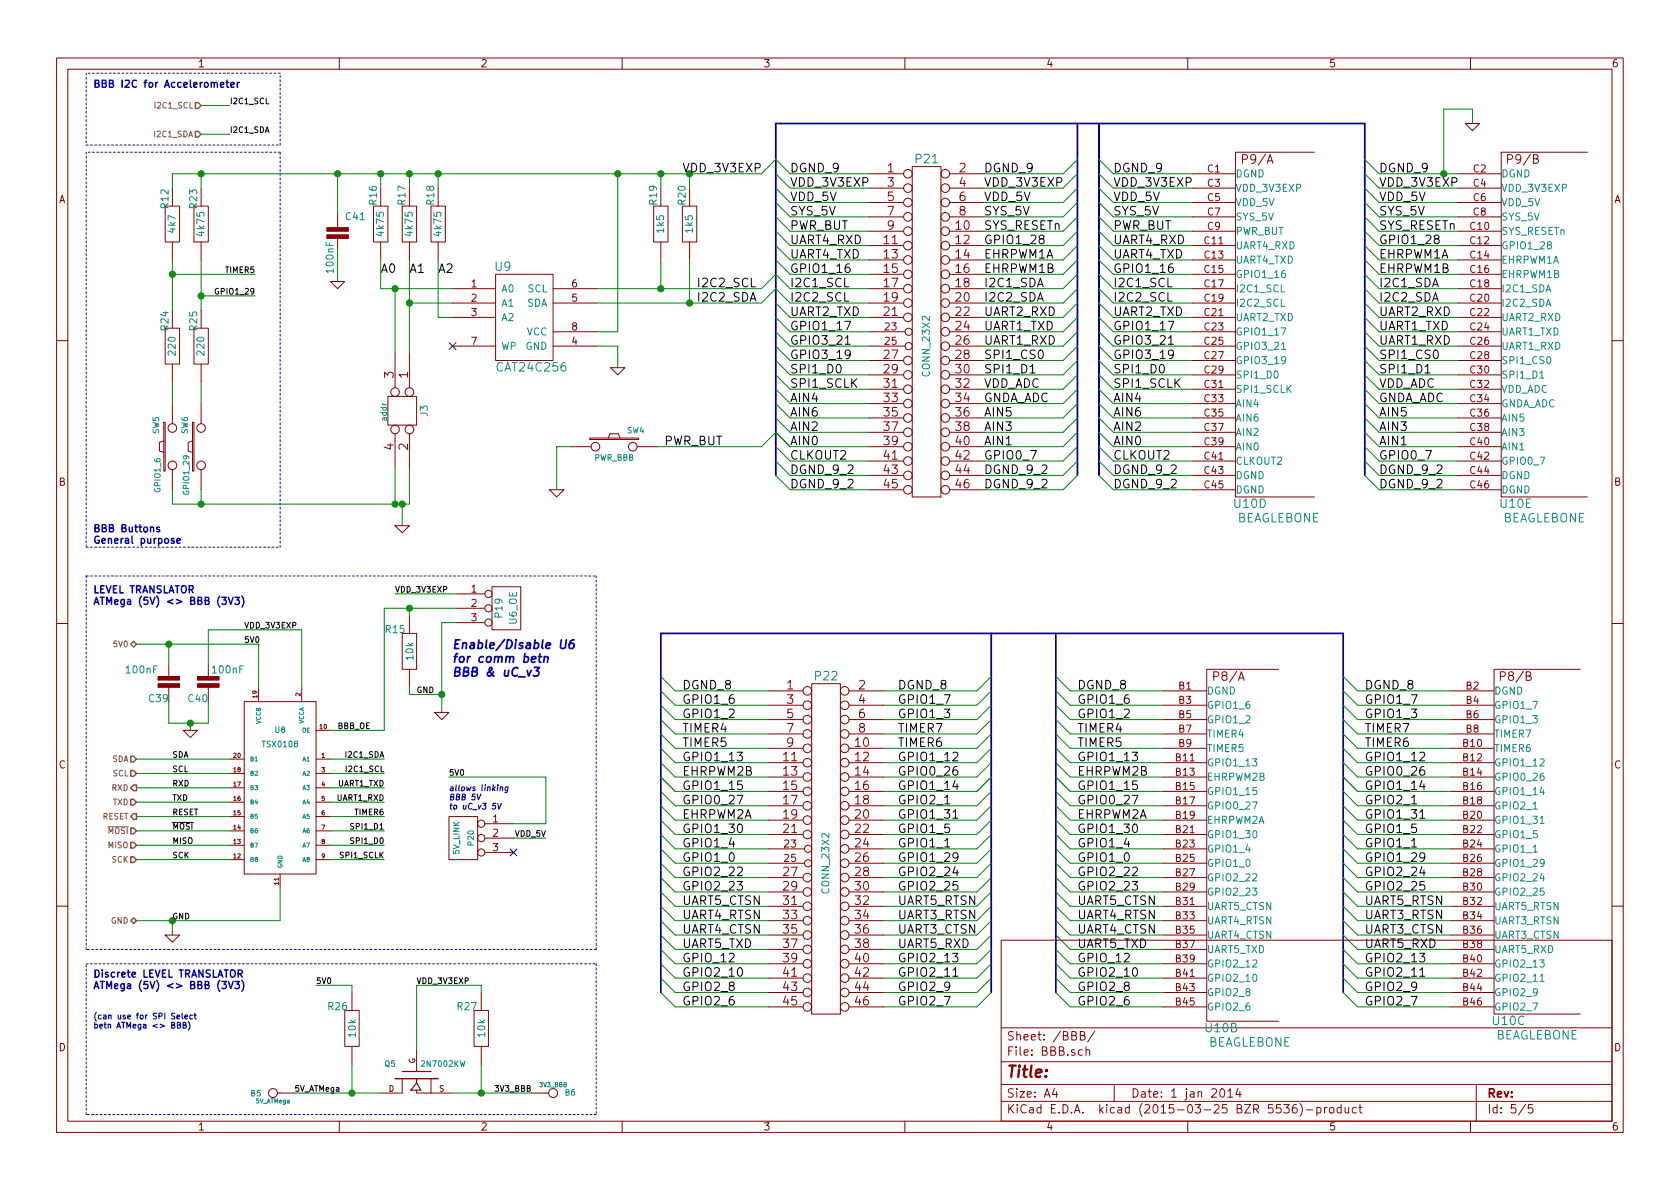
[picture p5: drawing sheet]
<svg xmlns="http://www.w3.org/2000/svg" width="297mm" height="210mm" viewBox="0 0 297 210" stroke-linecap="round" stroke-linejoin="round" font-family="sans-serif">
<defs><g id="words">
<text font-size="2.8" fill="#840000" x="178" y="190.5">Title:</text>
<g font-size="2.1" fill="#008484">
<text x="162" y="28.9">P21</text>
<text x="87.6" y="47.9">U9</text>
<text x="88.1" y="65.7">CAT24C256</text>
<text x="218.3" y="89.8">U10D</text>
<text x="265.3" y="89.8">U10E</text>
<text x="218.6" y="92.4">BEAGLEBONE</text>
<text x="265.6" y="92.4">BEAGLEBONE</text>
<text x="144.2" y="120.3">P22</text>
<text x="213.2" y="182.5">U10B</text>
<text x="213.5" y="185.1">BEAGLEBONE</text>
<text x="264" y="181.3">U10C</text>
<text x="264.3" y="183.8">BEAGLEBONE</text>
</g>
<g font-size="2.1" fill="#840000">
<text x="219.9" y="29">P9/A</text>
<text x="266.9" y="29">P9/B</text>
<text x="156.9" y="30.5">1</text>
<text x="156.9" y="33">3</text>
<text x="156.9" y="35.6">5</text>
<text x="169.6" y="30.5">2</text>
<text x="169.6" y="33">4</text>
<text x="169.6" y="35.6">6</text>
<text x="156.9" y="38.1">7</text>
<text x="156.9" y="40.6">9</text>
<text x="169" y="40.6">10</text>
<text x="169.6" y="38.1">8</text>
<text x="156.3" y="43.2">11</text>
<text x="156.3" y="45.7">13</text>
<text x="169" y="43.2">12</text>
<text x="169" y="45.7">14</text>
<text x="156.3" y="48.3">15</text>
<text x="156.3" y="50.8">17</text>
<text x="156.3" y="53.3">19</text>
<text x="169" y="53.3">20</text>
<text x="169" y="48.3">16</text>
<text x="169" y="50.8">18</text>
<text x="156.3" y="55.9">21</text>
<text x="169" y="55.9">22</text>
<text x="169" y="58.4">24</text>
<text x="156.3" y="63.5">27</text>
<text x="169" y="61">26</text>
<text x="169" y="63.5">28</text>
<text x="69.6" y="66.9" transform="rotate(-90 69.6 66.9)">3</text>
<text x="72.1" y="66.9" transform="rotate(-90 72.1 66.9)">1</text>
<text x="156.3" y="68.6">31</text>
<text x="156.3" y="71.1">33</text>
<text x="156.3" y="66">29</text>
<text x="169" y="66">30</text>
<text x="169" y="68.6">32</text>
<text x="169" y="71.1">34</text>
<text x="156.3" y="73.7">35</text>
<text x="156.3" y="76.2">37</text>
<text x="169" y="73.7">36</text>
<text x="169" y="76.2">38</text>
<text x="69.6" y="79.6" transform="rotate(-90 69.6 79.6)">4</text>
<text x="72.1" y="79.6" transform="rotate(-90 72.1 79.6)">2</text>
<text x="156.3" y="81.3">41</text>
<text x="156.3" y="83.8">43</text>
<text x="156.3" y="78.7">39</text>
<text x="169" y="78.7">40</text>
<text x="169" y="81.3">42</text>
<text x="169" y="83.8">44</text>
<text x="156.3" y="86.4">45</text>
<text x="169" y="86.4">46</text>
<text x="139.1" y="121.9">1</text>
<text x="139.1" y="124.5">3</text>
<text x="151.8" y="121.9">2</text>
<text x="151.8" y="124.5">4</text>
<text x="214.8" y="120.4">P8/A</text>
<text x="265.6" y="120.4">P8/B</text>
<text x="139.1" y="127">5</text>
<text x="139.1" y="129.5">7</text>
<text x="151.8" y="127">6</text>
<text x="151.8" y="129.5">8</text>
<text x="138.5" y="134.6">11</text>
<text x="138.5" y="137.2">13</text>
<text x="139.1" y="132.1">9</text>
<text x="151.2" y="132.1">10</text>
<text x="151.2" y="134.6">12</text>
<text x="151.2" y="137.2">14</text>
<text x="138.5" y="139.7">15</text>
<text x="138.5" y="142.2">17</text>
<text x="151.2" y="139.7">16</text>
<text x="151.2" y="142.2">18</text>
<text x="138.5" y="147.3">21</text>
<text x="138.5" y="144.8">19</text>
<text x="151.2" y="144.8">20</text>
<text x="151.2" y="147.3">22</text>
<text x="151.2" y="149.9">24</text>
<text x="138.5" y="154.9">27</text>
<text x="151.2" y="152.4">26</text>
<text x="151.2" y="154.9">28</text>
<text x="138.5" y="160">31</text>
<text x="138.5" y="157.5">29</text>
<text x="151.2" y="157.5">30</text>
<text x="151.2" y="160">32</text>
<text x="138.5" y="162.6">33</text>
<text x="138.5" y="165.1">35</text>
<text x="138.5" y="167.6">37</text>
<text x="151.2" y="162.6">34</text>
<text x="151.2" y="165.1">36</text>
<text x="151.2" y="167.6">38</text>
<text x="138.5" y="172.7">41</text>
<text x="138.5" y="170.2">39</text>
<text x="151.2" y="170.2">40</text>
<text x="151.2" y="172.7">42</text>
<text x="138.5" y="175.3">43</text>
<text x="138.5" y="177.8">45</text>
<text x="151.2" y="175.3">44</text>
<text x="151.2" y="177.8">46</text>
<text x="178" y="184">Sheet: /BBB/</text>
<text x="178" y="186.7">File: BBB.sch</text>
<text x="178" y="196.9">KiCad E.D.A. kicad (2015-03-25 BZR 5536)-product</text>
<text x="178" y="194.1">Size: A4</text>
<text x="200" y="194.1">Date: 1 jan 2014</text>
<text x="263" y="194.1">Rev:</text>
<text x="263" y="196.9">Id: 5/5</text>
</g>
<g font-size="2.1">
<text x="120.6" y="30.5">VDD_3V3EXP</text>
<text x="139.7" y="35.6">VDD_5V</text>
<text x="139.7" y="30.5">DGND_9</text>
<text x="139.7" y="33">VDD_3V3EXP</text>
<text x="174" y="35.6">VDD_5V</text>
<text x="174" y="33">VDD_3V3EXP</text>
<text x="174" y="30.5">DGND_9</text>
<text x="196.8" y="35.6">VDD_5V</text>
<text x="196.8" y="30.5">DGND_9</text>
<text x="196.8" y="33">VDD_3V3EXP</text>
<text x="243.8" y="35.6">VDD_5V</text>
<text x="243.8" y="33">VDD_3V3EXP</text>
<text x="243.8" y="30.5">DGND_9</text>
<text x="139.7" y="40.6">PWR_BUT</text>
<text x="139.7" y="38.1">SYS_5V</text>
<text x="174" y="38.1">SYS_5V</text>
<text x="174" y="40.6">SYS_RESETn</text>
<text x="196.8" y="40.6">PWR_BUT</text>
<text x="196.8" y="38.1">SYS_5V</text>
<text x="243.8" y="38.1">SYS_5V</text>
<text x="243.8" y="40.6">SYS_RESETn</text>
<text x="139.7" y="45.7">UART4_TXD</text>
<text x="139.7" y="43.2">UART4_RXD</text>
<text x="174" y="45.7">EHRPWM1A</text>
<text x="174" y="43.2">GPIO1_28</text>
<text x="196.8" y="45.7">UART4_TXD</text>
<text x="196.8" y="43.2">UART4_RXD</text>
<text x="243.8" y="45.7">EHRPWM1A</text>
<text x="243.8" y="43.2">GPIO1_28</text>
<text x="67.3" y="48.3">A0</text>
<text x="72.4" y="48.3">A1</text>
<text x="77.5" y="48.3">A2</text>
<text x="123.2" y="53.3">I2C2_SDA</text>
<text x="123.2" y="50.8">I2C2_SCL</text>
<text x="139.7" y="53.3">I2C2_SCL</text>
<text x="139.7" y="50.8">I2C1_SCL</text>
<text x="139.7" y="48.3">GPIO1_16</text>
<text x="174" y="53.3">I2C2_SDA</text>
<text x="174" y="50.8">I2C1_SDA</text>
<text x="174" y="48.3">EHRPWM1B</text>
<text x="196.8" y="53.3">I2C2_SCL</text>
<text x="196.8" y="50.8">I2C1_SCL</text>
<text x="196.8" y="48.3">GPIO1_16</text>
<text x="243.8" y="53.3">I2C2_SDA</text>
<text x="243.8" y="50.8">I2C1_SDA</text>
<text x="243.8" y="48.3">EHRPWM1B</text>
<text x="139.7" y="58.4">GPIO1_17</text>
<text x="139.7" y="55.9">UART2_TXD</text>
<text x="174" y="58.4">UART1_TXD</text>
<text x="174" y="55.9">UART2_RXD</text>
<text x="196.8" y="58.4">GPIO1_17</text>
<text x="196.8" y="55.9">UART2_TXD</text>
<text x="243.8" y="58.4">UART1_TXD</text>
<text x="243.8" y="55.9">UART2_RXD</text>
<text x="139.7" y="63.5">GPIO3_19</text>
<text x="139.7" y="61">GPIO3_21</text>
<text x="174" y="63.5">SPI1_CS0</text>
<text x="174" y="61">UART1_RXD</text>
<text x="196.8" y="63.5">GPIO3_19</text>
<text x="196.8" y="61">GPIO3_21</text>
<text x="243.8" y="63.5">SPI1_CS0</text>
<text x="243.8" y="61">UART1_RXD</text>
<text x="139.7" y="71.1">AIN4</text>
<text x="139.7" y="68.6">SPI1_SCLK</text>
<text x="139.7" y="66">SPI1_D0</text>
<text x="174" y="71.1">GNDA_ADC</text>
<text x="174" y="68.6">VDD_ADC</text>
<text x="174" y="66">SPI1_D1</text>
<text x="196.8" y="71.1">AIN4</text>
<text x="196.8" y="68.6">SPI1_SCLK</text>
<text x="196.8" y="66">SPI1_D0</text>
<text x="243.8" y="71.1">GNDA_ADC</text>
<text x="243.8" y="68.6">VDD_ADC</text>
<text x="243.8" y="66">SPI1_D1</text>
<text x="139.7" y="76.2">AIN2</text>
<text x="139.7" y="73.7">AIN6</text>
<text x="174" y="76.2">AIN3</text>
<text x="174" y="73.7">AIN5</text>
<text x="196.8" y="76.2">AIN2</text>
<text x="196.8" y="73.7">AIN6</text>
<text x="243.8" y="76.2">AIN3</text>
<text x="243.8" y="73.7">AIN5</text>
<text x="117.5" y="78.7">PWR_BUT</text>
<text x="139.7" y="81.3">CLKOUT2</text>
<text x="139.7" y="78.7">AIN0</text>
<text x="139.7" y="83.8">DGND_9_2</text>
<text x="174" y="81.3">GPIO0_7</text>
<text x="174" y="78.7">AIN1</text>
<text x="174" y="83.8">DGND_9_2</text>
<text x="196.8" y="81.3">CLKOUT2</text>
<text x="196.8" y="78.7">AIN0</text>
<text x="196.8" y="83.8">DGND_9_2</text>
<text x="243.8" y="81.3">GPIO0_7</text>
<text x="243.8" y="78.7">AIN1</text>
<text x="243.8" y="83.8">DGND_9_2</text>
<text x="139.7" y="86.4">DGND_9_2</text>
<text x="174" y="86.4">DGND_9_2</text>
<text x="196.8" y="86.4">DGND_9_2</text>
<text x="243.8" y="86.4">DGND_9_2</text>
<text x="120.6" y="124.5">GPIO1_6</text>
<text x="120.6" y="121.9">DGND_8</text>
<text x="158.7" y="124.5">GPIO1_7</text>
<text x="158.7" y="121.9">DGND_8</text>
<text x="190.5" y="124.5">GPIO1_6</text>
<text x="190.5" y="121.9">DGND_8</text>
<text x="241.3" y="124.5">GPIO1_7</text>
<text x="241.3" y="121.9">DGND_8</text>
<text x="120.6" y="129.5">TIMER4</text>
<text x="120.6" y="127">GPIO1_2</text>
<text x="158.7" y="129.5">TIMER7</text>
<text x="158.7" y="127">GPIO1_3</text>
<text x="190.5" y="129.5">TIMER4</text>
<text x="190.5" y="127">GPIO1_2</text>
<text x="241.3" y="129.5">TIMER7</text>
<text x="241.3" y="127">GPIO1_3</text>
<text x="120.6" y="137.2">EHRPWM2B</text>
<text x="120.6" y="134.6">GPIO1_13</text>
<text x="120.6" y="132.1">TIMER5</text>
<text x="158.7" y="137.2">GPIO0_26</text>
<text x="158.7" y="134.6">GPIO1_12</text>
<text x="158.7" y="132.1">TIMER6</text>
<text x="190.5" y="137.2">EHRPWM2B</text>
<text x="190.5" y="134.6">GPIO1_13</text>
<text x="190.5" y="132.1">TIMER5</text>
<text x="241.3" y="137.2">GPIO0_26</text>
<text x="241.3" y="134.6">GPIO1_12</text>
<text x="241.3" y="132.1">TIMER6</text>
<text x="120.6" y="142.2">GPIO0_27</text>
<text x="120.6" y="139.7">GPIO1_15</text>
<text x="158.7" y="142.2">GPIO2_1</text>
<text x="158.7" y="139.7">GPIO1_14</text>
<text x="190.5" y="142.2">GPIO0_27</text>
<text x="190.5" y="139.7">GPIO1_15</text>
<text x="241.3" y="142.2">GPIO2_1</text>
<text x="241.3" y="139.7">GPIO1_14</text>
<text x="120.6" y="149.9">GPIO1_4</text>
<text x="120.6" y="147.3">GPIO1_30</text>
<text x="120.6" y="144.8">EHRPWM2A</text>
<text x="158.7" y="149.9">GPIO1_1</text>
<text x="158.7" y="147.3">GPIO1_5</text>
<text x="158.7" y="144.8">GPIO1_31</text>
<text x="190.5" y="149.9">GPIO1_4</text>
<text x="190.5" y="147.3">GPIO1_30</text>
<text x="190.5" y="144.8">EHRPWM2A</text>
<text x="241.3" y="149.9">GPIO1_1</text>
<text x="241.3" y="147.3">GPIO1_5</text>
<text x="241.3" y="144.8">GPIO1_31</text>
<text x="120.6" y="154.9">GPIO2_22</text>
<text x="120.6" y="152.4">GPIO1_0</text>
<text x="158.7" y="154.9">GPIO2_24</text>
<text x="158.7" y="152.4">GPIO1_29</text>
<text x="190.5" y="154.9">GPIO2_22</text>
<text x="190.5" y="152.4">GPIO1_0</text>
<text x="241.3" y="154.9">GPIO2_24</text>
<text x="241.3" y="152.4">GPIO1_29</text>
<text x="120.6" y="160">UART5_CTSN</text>
<text x="120.6" y="157.5">GPIO2_23</text>
<text x="158.7" y="160">UART5_RTSN</text>
<text x="158.7" y="157.5">GPIO2_25</text>
<text x="190.5" y="160">UART5_CTSN</text>
<text x="190.5" y="157.5">GPIO2_23</text>
<text x="241.3" y="160">UART5_RTSN</text>
<text x="241.3" y="157.5">GPIO2_25</text>
<text x="120.6" y="167.6">UART5_TXD</text>
<text x="120.6" y="165.1">UART4_CTSN</text>
<text x="120.6" y="162.6">UART4_RTSN</text>
<text x="158.7" y="167.6">UART5_RXD</text>
<text x="158.7" y="165.1">UART3_CTSN</text>
<text x="158.7" y="162.6">UART3_RTSN</text>
<text x="190.5" y="167.6">UART5_TXD</text>
<text x="190.5" y="165.1">UART4_CTSN</text>
<text x="190.5" y="162.6">UART4_RTSN</text>
<text x="241.3" y="167.6">UART5_RXD</text>
<text x="241.3" y="165.1">UART3_CTSN</text>
<text x="241.3" y="162.6">UART3_RTSN</text>
<text x="120.6" y="172.7">GPIO2_10</text>
<text x="120.6" y="170.2">GPIO_12</text>
<text x="158.7" y="172.7">GPIO2_11</text>
<text x="158.7" y="170.2">GPIO2_13</text>
<text x="190.5" y="172.7">GPIO2_10</text>
<text x="190.5" y="170.2">GPIO_12</text>
<text x="241.3" y="172.7">GPIO2_11</text>
<text x="241.3" y="170.2">GPIO2_13</text>
<text x="120.6" y="177.8">GPIO2_6</text>
<text x="120.6" y="175.3">GPIO2_8</text>
<text x="158.7" y="177.8">GPIO2_7</text>
<text x="158.7" y="175.3">GPIO2_9</text>
<text x="190.5" y="177.8">GPIO2_6</text>
<text x="190.5" y="175.3">GPIO2_8</text>
<text x="241.3" y="177.8">GPIO2_7</text>
<text x="241.3" y="175.3">GPIO2_9</text>
</g>
<g font-size="2.1" fill="#0000c2">
<text x="80" y="114.8">Enable/Disable U6</text>
<text x="80" y="117.2">for comm betn</text>
<text x="80" y="119.6">BBB &amp; uC_v3</text>
</g>
<g font-size="1.8" fill="#840000">
<text x="35" y="11.9">1</text>
<text x="85" y="11.9">2</text>
<text x="135" y="11.9">3</text>
<text x="185" y="11.9">4</text>
<text x="235" y="11.9">5</text>
<text x="285" y="11.9">6</text>
<text x="10.4" y="35.9">A</text>
<text x="213.5" y="30.5">C1</text>
<text x="213.5" y="33">C3</text>
<text x="213.5" y="35.6">C5</text>
<text x="260.5" y="30.5">C2</text>
<text x="260.5" y="33">C4</text>
<text x="260.5" y="35.6">C6</text>
<text x="285.4" y="35.9">A</text>
<text x="213.5" y="38.1">C7</text>
<text x="213.5" y="40.6">C9</text>
<text x="260" y="40.6">C10</text>
<text x="260.5" y="38.1">C8</text>
<text x="213" y="43.2">C11</text>
<text x="213" y="45.7">C13</text>
<text x="260" y="43.2">C12</text>
<text x="260" y="45.7">C14</text>
<text x="83.3" y="50.8">1</text>
<text x="83.3" y="53.3">2</text>
<text x="101.1" y="53.3">5</text>
<text x="101.1" y="50.8">6</text>
<text x="213" y="48.3">C15</text>
<text x="213" y="50.8">C17</text>
<text x="213" y="53.3">C19</text>
<text x="260" y="53.3">C20</text>
<text x="260" y="48.3">C16</text>
<text x="260" y="50.8">C18</text>
<text x="83.3" y="55.9">3</text>
<text x="101.1" y="58.4">8</text>
<text x="156.5" y="58.4">23</text>
<text x="213" y="55.9">C21</text>
<text x="213" y="58.4">C23</text>
<text x="260" y="55.9">C22</text>
<text x="260" y="58.4">C24</text>
<text x="83.3" y="61">7</text>
<text x="101.1" y="61">4</text>
<text x="156.5" y="61">25</text>
<text x="213" y="61">C25</text>
<text x="213" y="63.5">C27</text>
<text x="260" y="61">C26</text>
<text x="260" y="63.5">C28</text>
<text x="213" y="68.6">C31</text>
<text x="213" y="71.1">C33</text>
<text x="213" y="66">C29</text>
<text x="260" y="66">C30</text>
<text x="260" y="68.6">C32</text>
<text x="260" y="71.1">C34</text>
<text x="213" y="73.7">C35</text>
<text x="213" y="76.2">C37</text>
<text x="260" y="73.7">C36</text>
<text x="260" y="76.2">C38</text>
<text x="213" y="81.3">C41</text>
<text x="213" y="83.8">C43</text>
<text x="213" y="78.7">C39</text>
<text x="260" y="78.7">C40</text>
<text x="260" y="81.3">C42</text>
<text x="260" y="83.8">C44</text>
<text x="10.4" y="85.9">B</text>
<text x="213" y="86.4">C45</text>
<text x="260" y="86.4">C46</text>
<text x="285.4" y="85.9">B</text>
<text x="83.3" y="104.8">1</text>
<text x="83.3" y="107.3">2</text>
<text x="83.3" y="109.8">3</text>
<text x="208.4" y="121.9">B1</text>
<text x="208.4" y="124.5">B3</text>
<text x="259.2" y="121.9">B2</text>
<text x="259.2" y="124.5">B4</text>
<text x="208.4" y="127">B5</text>
<text x="208.4" y="129.5">B7</text>
<text x="259.2" y="127">B6</text>
<text x="259.2" y="129.5">B8</text>
<text x="10.4" y="135.9">C</text>
<text x="207.9" y="134.6">B11</text>
<text x="207.9" y="137.2">B13</text>
<text x="208.4" y="132.1">B9</text>
<text x="258.7" y="132.1">B10</text>
<text x="258.7" y="134.6">B12</text>
<text x="258.7" y="137.2">B14</text>
<text x="285.4" y="135.9">C</text>
<text x="207.9" y="139.7">B15</text>
<text x="207.9" y="142.2">B17</text>
<text x="258.7" y="139.7">B16</text>
<text x="258.7" y="142.2">B18</text>
<text x="87.1" y="145.4">1</text>
<text x="87.1" y="147.9">2</text>
<text x="138.7" y="149.9">23</text>
<text x="207.9" y="147.3">B21</text>
<text x="207.9" y="149.9">B23</text>
<text x="207.9" y="144.8">B19</text>
<text x="258.7" y="144.8">B20</text>
<text x="258.7" y="147.3">B22</text>
<text x="258.7" y="149.9">B24</text>
<text x="87.1" y="150.5">3</text>
<text x="138.7" y="152.4">25</text>
<text x="207.9" y="152.4">B25</text>
<text x="207.9" y="154.9">B27</text>
<text x="258.7" y="152.4">B26</text>
<text x="258.7" y="154.9">B28</text>
<text x="207.9" y="160">B31</text>
<text x="207.9" y="157.5">B29</text>
<text x="258.7" y="157.5">B30</text>
<text x="258.7" y="160">B32</text>
<text x="207.9" y="162.6">B33</text>
<text x="207.9" y="165.1">B35</text>
<text x="207.9" y="167.6">B37</text>
<text x="258.7" y="162.6">B34</text>
<text x="258.7" y="165.1">B36</text>
<text x="258.7" y="167.6">B38</text>
<text x="207.9" y="172.7">B41</text>
<text x="207.9" y="170.2">B39</text>
<text x="258.7" y="170.2">B40</text>
<text x="258.7" y="172.7">B42</text>
<text x="207.9" y="175.3">B43</text>
<text x="207.9" y="177.8">B45</text>
<text x="258.7" y="175.3">B44</text>
<text x="258.7" y="177.8">B46</text>
<text x="10.4" y="185.9">D</text>
<text x="285.4" y="185.9">D</text>
<text x="35" y="199.9">1</text>
<text x="85" y="199.9">2</text>
<text x="135" y="199.9">3</text>
<text x="185" y="199.9">4</text>
<text x="235" y="199.9">5</text>
<text x="285" y="199.9">6</text>
</g>
<g font-size="1.8" fill="#0000c2">
<text x="16.5" y="15.5">BBB I2C for Accelerometer</text>
<text x="16.5" y="94.1">BBB Buttons</text>
<text x="16.5" y="96.1">General purpose</text>
<text x="16.5" y="104.9">LEVEL TRANSLATOR</text>
<text x="16.5" y="106.9">ATMega (5V) &lt;&gt; BBB (3V3)</text>
<text x="16.5" y="172.8">Discrete LEVEL TRANSLATOR</text>
<text x="16.5" y="174.9">ATMega (5V) &lt;&gt; BBB (3V3)</text>
</g>
<g font-size="1.8" fill="#008484">
<text x="218.5" y="31.4">DGND</text>
<text x="218.5" y="33.9">VDD_3V3EXP</text>
<text x="265.5" y="31.4">DGND</text>
<text x="265.5" y="33.9">VDD_3V3EXP</text>
<text x="29.8" y="36.8" transform="rotate(-90 29.8 36.8)">R12</text>
<text x="31" y="41.1" transform="rotate(-90 31 41.1)">4k7</text>
<text x="34.8" y="36.8" transform="rotate(-90 34.8 36.8)">R23</text>
<text x="36.1" y="41.6" transform="rotate(-90 36.1 41.6)">4k75</text>
<text x="61.2" y="38.9">C41</text>
<text x="66.6" y="36.2" transform="rotate(-90 66.6 36.2)">R16</text>
<text x="67.9" y="41.6" transform="rotate(-90 67.9 41.6)">4k75</text>
<text x="71.7" y="36.2" transform="rotate(-90 71.7 36.2)">R17</text>
<text x="72.9" y="41.6" transform="rotate(-90 72.9 41.6)">4k75</text>
<text x="76.8" y="36.2" transform="rotate(-90 76.8 36.2)">R18</text>
<text x="78" y="41.6" transform="rotate(-90 78 41.6)">4k75</text>
<text x="116.1" y="36.2" transform="rotate(-90 116.1 36.2)">R19</text>
<text x="117.4" y="41.1" transform="rotate(-90 117.4 41.1)">1k5</text>
<text x="121.2" y="36.2" transform="rotate(-90 121.2 36.2)">R20</text>
<text x="122.5" y="41.1" transform="rotate(-90 122.5 41.1)">1k5</text>
<text x="218.5" y="36.4">VDD_5V</text>
<text x="218.5" y="39">SYS_5V</text>
<text x="218.5" y="41.5">PWR_BUT</text>
<text x="265.5" y="36.4">VDD_5V</text>
<text x="265.5" y="39">SYS_5V</text>
<text x="265.5" y="41.5">SYS_RESETn</text>
<text x="218.5" y="44.1">UART4_RXD</text>
<text x="218.5" y="46.6">UART4_TXD</text>
<text x="265.5" y="44.1">GPIO1_28</text>
<text x="265.5" y="46.6">EHRPWM1A</text>
<text x="59" y="48.1" transform="rotate(-90 59 48.1)">100nF</text>
<text x="88.6" y="51.7">A0</text>
<text x="93.2" y="51.7">SCL</text>
<text x="218.5" y="49.1">GPIO1_16</text>
<text x="218.5" y="51.7">I2C1_SCL</text>
<text x="265.5" y="49.1">EHRPWM1B</text>
<text x="265.5" y="51.7">I2C1_SDA</text>
<text x="29.8" y="58.4" transform="rotate(-90 29.8 58.4)">R24</text>
<text x="34.8" y="58.4" transform="rotate(-90 34.8 58.4)">R25</text>
<text x="88.6" y="54.2">A1</text>
<text x="88.6" y="56.8">A2</text>
<text x="93" y="54.2">SDA</text>
<text x="93" y="59.3">VCC</text>
<text x="218.5" y="56.8">UART2_TXD</text>
<text x="218.5" y="59.3">GPIO1_17</text>
<text x="218.5" y="54.2">I2C2_SCL</text>
<text x="265.5" y="54.2">I2C2_SDA</text>
<text x="265.5" y="56.8">UART2_RXD</text>
<text x="265.5" y="59.3">UART1_TXD</text>
<text x="31" y="62.7" transform="rotate(-90 31 62.7)">220</text>
<text x="36.1" y="62.7" transform="rotate(-90 36.1 62.7)">220</text>
<text x="88.6" y="61.8">WP</text>
<text x="92.8" y="61.8">GND</text>
<text x="218.5" y="61.8">GPIO3_21</text>
<text x="218.5" y="64.4">GPIO3_19</text>
<text x="265.5" y="61.8">UART1_RXD</text>
<text x="265.5" y="64.4">SPI1_CS0</text>
<text x="164.4" y="66.4" transform="rotate(-90 164.4 66.4)">CONN_23X2</text>
<text x="218.5" y="69.5">SPI1_SCLK</text>
<text x="218.5" y="66.9">SPI1_D0</text>
<text x="265.5" y="66.9">SPI1_D1</text>
<text x="265.5" y="69.5">VDD_ADC</text>
<text x="75.6" y="73.6" transform="rotate(-90 75.6 73.6)">J3</text>
<text x="218.5" y="72">AIN4</text>
<text x="218.5" y="74.5">AIN6</text>
<text x="218.5" y="77.1">AIN2</text>
<text x="265.5" y="72">GNDA_ADC</text>
<text x="265.5" y="74.5">AIN5</text>
<text x="265.5" y="77.1">AIN3</text>
<text x="218.5" y="82.2">CLKOUT2</text>
<text x="218.5" y="79.6">AIN0</text>
<text x="265.5" y="79.6">AIN1</text>
<text x="265.5" y="82.2">GPIO0_7</text>
<text x="218.5" y="84.7">DGND</text>
<text x="218.5" y="87.2">DGND</text>
<text x="265.5" y="84.7">DGND</text>
<text x="265.5" y="87.2">DGND</text>
<text x="68.2" y="111.9">R15</text>
<text x="88.8" y="109.1" transform="rotate(-90 88.8 109.1)">P19</text>
<text x="91.4" y="110.4" transform="rotate(-90 91.4 110.4)">U6_OE</text>
<text x="22.5" y="119.1">100nF</text>
<text x="37.7" y="119.1">100nF</text>
<text x="73.1" y="116.7" transform="rotate(-90 73.1 116.7)">10k</text>
<text x="26.4" y="124.1">C39</text>
<text x="33.4" y="124.1">C40</text>
<text x="213.4" y="122.8">DGND</text>
<text x="213.4" y="125.3">GPIO1_6</text>
<text x="264.2" y="122.8">DGND</text>
<text x="264.2" y="125.3">GPIO1_7</text>
<text x="213.4" y="127.9">GPIO1_2</text>
<text x="213.4" y="130.4">TIMER4</text>
<text x="264.2" y="127.9">GPIO1_3</text>
<text x="264.2" y="130.4">TIMER7</text>
<text x="213.4" y="133">TIMER5</text>
<text x="213.4" y="135.5">GPIO1_13</text>
<text x="264.2" y="133">TIMER6</text>
<text x="264.2" y="135.5">GPIO1_12</text>
<text x="213.4" y="138">EHRPWM2B</text>
<text x="213.4" y="140.6">GPIO1_15</text>
<text x="213.4" y="143.1">GPIO0_27</text>
<text x="264.2" y="138">GPIO0_26</text>
<text x="264.2" y="140.6">GPIO1_14</text>
<text x="264.2" y="143.1">GPIO2_1</text>
<text x="213.4" y="148.2">GPIO1_30</text>
<text x="213.4" y="145.7">EHRPWM2A</text>
<text x="264.2" y="145.7">GPIO1_31</text>
<text x="264.2" y="148.2">GPIO1_5</text>
<text x="213.4" y="150.7">GPIO1_4</text>
<text x="213.4" y="153.3">GPIO1_0</text>
<text x="213.4" y="155.8">GPIO2_22</text>
<text x="264.2" y="150.7">GPIO1_1</text>
<text x="264.2" y="153.3">GPIO1_29</text>
<text x="264.2" y="155.8">GPIO2_24</text>
<text x="146.6" y="157.8" transform="rotate(-90 146.6 157.8)">CONN_23X2</text>
<text x="213.4" y="160.9">UART5_CTSN</text>
<text x="213.4" y="158.4">GPIO2_23</text>
<text x="264.2" y="158.4">GPIO2_25</text>
<text x="264.2" y="160.9">UART5_RTSN</text>
<text x="213.4" y="163.4">UART4_RTSN</text>
<text x="213.4" y="166">UART4_CTSN</text>
<text x="264.2" y="163.4">UART3_RTSN</text>
<text x="264.2" y="166">UART3_CTSN</text>
<text x="213.4" y="173.6">GPIO2_10</text>
<text x="213.4" y="168.5">UART5_TXD</text>
<text x="213.4" y="171.1">GPIO2_12</text>
<text x="264.2" y="171.1">GPIO2_13</text>
<text x="264.2" y="173.6">GPIO2_11</text>
<text x="264.2" y="168.5">UART5_RXD</text>
<text x="58.1" y="178.6">R26</text>
<text x="80.9" y="178.6">R27</text>
<text x="213.4" y="176.1">GPIO2_8</text>
<text x="213.4" y="178.7">GPIO2_6</text>
<text x="264.2" y="176.1">GPIO2_9</text>
<text x="264.2" y="178.7">GPIO2_7</text>
<text x="62.9" y="183.3" transform="rotate(-90 62.9 183.3)">10k</text>
<text x="85.8" y="183.3" transform="rotate(-90 85.8 183.3)">10k</text>
</g>
<g font-size="1.4" fill="#848400">
<text x="27.5" y="19.2">I2C1_SCL</text>
<text x="27.4" y="24.3">I2C1_SDA</text>
<text x="20.2" y="114.4">5V0</text>
<text x="19.7" y="134.7">SDA</text>
<text x="19.9" y="137.3">SCL</text>
<text x="19.7" y="139.8">RXD</text>
<text x="19.9" y="142.4">TXD</text>
<text x="18" y="144.9">RESET</text>
<text x="19.1" y="150">MISO</text>
<text x="19.1" y="147.4">MOSI</text>
<text x="19.7" y="152.5">SCK</text>
<text x="19.6" y="163.3">GND</text>
</g>
<g font-size="1.4">
<text x="40.6" y="18.4">I2C1_SCL</text>
<text x="40.6" y="23.5">I2C1_SDA</text>
<text x="38.4" y="52.1">GPIO1_29</text>
<text x="39.9" y="48.3">TIMER5</text>
<text x="69.8" y="104.8">VDD_3V3EXP</text>
<text x="43.2" y="113.7">5V0</text>
<text x="43.2" y="111.1">VDD_3V3EXP</text>
<text x="73.7" y="122.5">GND</text>
<text x="59.7" y="128.9">BBB_OE</text>
<text x="30.5" y="136.5">SCL</text>
<text x="30.5" y="134">SDA</text>
<text x="61.2" y="134">I2C1_SDA</text>
<text x="61.3" y="136.5">I2C1_SCL</text>
<text x="79.4" y="137.2">5V0</text>
<text x="30.5" y="141.6">TXD</text>
<text x="30.5" y="139.1">RXD</text>
<text x="59.5" y="141.6">UART1_RXD</text>
<text x="59.6" y="139.1">UART1_TXD</text>
<text x="30.5" y="149.2">MISO</text>
<text x="30.5" y="146.7">MOSI</text>
<text x="30.5" y="144.1">RESET</text>
<text x="62.3" y="146.7">SPI1_D1</text>
<text x="62.3" y="149.2">SPI1_D0</text>
<text x="62.8" y="144.1">TIMER6</text>
<text x="91" y="147.9">VDD_5V</text>
<text x="30.5" y="151.8">SCK</text>
<text x="60.2" y="151.8">SPI1_SCLK</text>
<text x="30.5" y="162.6">GND</text>
<text x="55.9" y="174">5V0</text>
<text x="73.7" y="174">VDD_3V3EXP</text>
<text x="52.1" y="193">5V_ATMega</text>
<text x="87.6" y="193">3V3_BBB</text>
</g>
<g font-size="1.4" fill="#008484">
<text x="28.1" y="76.7" transform="rotate(-90 28.1 76.7)">SW5</text>
<text x="33.2" y="76.7" transform="rotate(-90 33.2 76.7)">SW6</text>
<text x="68.4" y="74.4" transform="rotate(-90 68.4 74.4)">addr</text>
<text x="110.9" y="76.6">SW4</text>
<text x="105" y="81.5">PWR_BBB</text>
<text x="28.4" y="87" transform="rotate(-90 28.4 87)">GPIO1_6</text>
<text x="33.5" y="87.4" transform="rotate(-90 33.5 87.4)">GPIO1_29</text>
<text x="48.6" y="129.6">U8</text>
<text x="46.6" y="132.1">TSX0108</text>
<text x="83.8" y="149.4" transform="rotate(-90 83.8 149.4)">P20</text>
<text x="81.2" y="151.1" transform="rotate(-90 81.2 151.1)">5V_LINK</text>
<text x="68" y="188.6">Q5</text>
<text x="74.7" y="188.6">2N7002KW</text>
<text x="44.3" y="193.9">B5</text>
<text x="99.9" y="193.7">B6</text>
</g>
<g font-size="1.4" fill="#0000c2">
<text x="79.4" y="139.9">allows linking</text>
<text x="79.4" y="141.5">BBB 5V</text>
<text x="79.4" y="143.1">to uC_v3 5V</text>
<text x="16.5" y="180.2">(can use for SPI Select</text>
<text x="16.5" y="181.9">betn ATMega &lt;&gt; BBB)</text>
</g>
<g font-size="1.4" fill="#840000">
<text x="73.4" y="188.1" transform="rotate(-90 73.4 188.1)">G</text>
<text x="68.7" y="193">D</text>
<text x="77.6" y="193">S</text>
</g>
<g font-size="1.1" fill="#840000">
<text x="45.5" y="123.4" transform="rotate(-90 45.5 123.4)">19</text>
<text x="53.1" y="123.1" transform="rotate(-90 53.1 123.1)">2</text>
<text x="56.6" y="128.9">10</text>
<text x="41.3" y="134">20</text>
<text x="41.3" y="136.5">18</text>
<text x="56.9" y="134">1</text>
<text x="56.9" y="136.5">3</text>
<text x="41.3" y="141.6">16</text>
<text x="41.3" y="139.1">17</text>
<text x="56.9" y="139.1">4</text>
<text x="56.9" y="141.6">5</text>
<text x="41.3" y="149.2">13</text>
<text x="41.3" y="146.7">14</text>
<text x="41.3" y="144.1">15</text>
<text x="56.9" y="144.1">6</text>
<text x="56.9" y="146.7">7</text>
<text x="56.9" y="149.2">8</text>
<text x="41.3" y="151.8">12</text>
<text x="56.9" y="151.8">9</text>
<text x="49.3" y="156.4" transform="rotate(-90 49.3 156.4)">11</text>
</g>
<g font-size="1.1" fill="#008484">
<text x="46.1" y="128.1" transform="rotate(-90 46.1 128.1)">VCCB</text>
<text x="53.3" y="129.5">OE</text>
<text x="53.7" y="128.1" transform="rotate(-90 53.7 128.1)">VCCA</text>
<text x="44.2" y="134.6">B1</text>
<text x="44.2" y="137.2">B2</text>
<text x="53.5" y="134.6">A1</text>
<text x="53.5" y="137.2">A2</text>
<text x="44.2" y="142.2">B4</text>
<text x="44.2" y="139.7">B3</text>
<text x="53.5" y="139.7">A3</text>
<text x="53.5" y="142.2">A4</text>
<text x="44.2" y="149.9">B7</text>
<text x="44.2" y="147.3">B6</text>
<text x="44.2" y="144.8">B5</text>
<text x="53.5" y="144.8">A5</text>
<text x="53.5" y="147.3">A6</text>
<text x="53.5" y="149.9">A7</text>
<text x="44.2" y="152.4">B8</text>
<text x="49.9" y="153.5" transform="rotate(-90 49.9 153.5)">GND</text>
<text x="53.5" y="152.4">A8</text>
<text x="45.2" y="195.1">5V_ATMega</text>
<text x="95.4" y="192.2">3V3_BBB</text>
</g>
</g></defs>
<g fill="none" stroke="#840000" stroke-width=".18">
<path d="M10 10.3h277v189.9h-277zM12 12.2h273v186.1h-273zM60 10.3v1.9M110 10.3v1.9M160 10.3v1.9M210 10.3v1.9M260 10.3v1.9M29.2 36.4h2.5v6.4h-2.5zM30.5 33.3v3.1M34.3 36.4h2.5v6.4h-2.5zM35.6 33.3v3.1M59.7 37.7v2.6"/>
<path d="M66 36.4h2.6v6.4h-2.6zM67.3 33.3v3.1M71.1 36.4h2.6v6.4h-2.6zM72.4 33.3v3.1M76.2 36.4h2.5v6.4h-2.5zM77.5 33.3v3.1M115.6 36.4h2.5v6.4h-2.5zM116.8 33.3v3.1M120.6 36.4h2.6v6.4h-2.6zM121.9 33.3v3.1M153.7 30.7h6.1M153.7 33.3h6.1"/>
<path d="M153.7 35.8h6.1M153.7 38.3h6.1M161.3 29.5h5.1v58.4h-5.1zM167.9 30.7h6.1M167.9 33.3h6.1M167.9 35.8h6.1M167.9 38.3h6.1M210.8 30.7h7.6M210.8 33.3h7.6M210.8 35.8h7.6M210.8 38.3h7.6M232.4 26.9h-14v61h14"/>
<path d="M257.8 30.7h7.6M257.8 33.3h7.6M257.8 35.8h7.6M257.8 38.3h7.6M259.1 21.8h2.5l-1.3 1.3zM280.7 26.9h-15.3v61h15.3M29.2 58h2.5v6.4h-2.5zM30.5 42.8v3.2M30.5 54.9v3.1M34.3 58h2.5v6.4h-2.5zM35.6 42.8v3.2M35.6 54.9v3.1"/>
<path d="M58.4 49.8h2.6l-1.3 1.2zM59.7 41.5v2.6M67.3 42.8v3.2M72.4 42.8v3.2M77.5 42.8v3.2M80 51h7.6M80 53.6h7.6M80 56.1h7.6M87.6 48.5h10.2v15.2h-10.2zM97.8 51h7.6M97.8 53.6h7.6M97.8 58.7h7.6"/>
<path d="M116.8 42.8v3.2M121.9 42.8v3.2M153.7 51h6.1M153.7 53.6h6.1M153.7 56.1h6.1M153.7 58.7h6.3M153.7 40.9h6.1M153.7 43.4h6.1M153.7 46h6.1M153.7 48.5h6.1M167.9 51h6.1M167.9 53.6h6.1"/>
<path d="M167.9 56.1h6.1M167.9 58.7h6.1M167.9 40.9h6.1M167.9 43.4h6.1M167.9 46h6.1M167.9 48.5h6.1M210.8 51h7.6M210.8 53.6h7.6M210.8 56.1h7.6M210.8 58.7h7.6M210.8 40.9h7.6M210.8 43.4h7.6"/>
<path d="M210.8 46h7.6M210.8 48.5h7.6M257.8 51h7.6M257.8 53.6h7.6M257.8 56.1h7.6M257.8 58.7h7.6M257.8 40.9h7.6M257.8 43.4h7.6M257.8 46h7.6M257.8 48.5h7.6M10 60.2h2M29 74.7h.2v8.6h-.2z"/>
<path d="M29 78l-.8 .2v1.6l.8 .2M30.5 64.4v3.2M30.5 71.4v3.5M34 74.7h.3v8.6h-.3zM34 78l-.7 .2v1.6l.7 .2M35.6 64.4v3.2M35.6 71.4v3.5M68.6 70.1h5.1v5.1h-5.1zM69.8 62.5v6.1M69.8 76.7v6.1M72.4 62.5v6.1M72.4 76.7v6.1"/>
<path d="M80 61.2h7.6M97.8 61.2h7.6M101 79h3.5M104.3 77.5h8.6v.2h-8.6zM107.6 77.5l.2-.8h1.5l.3 .8M107.9 65h2.6l-1.3 1.3zM112.6 79h3.6M153.7 61.2h6.3M153.7 66.3h6.1M153.7 79h6.1M153.7 68.8h6.1M153.7 71.4h6.1"/>
<path d="M153.7 73.9h6.1M153.7 63.7h6.1M153.7 76.4h6.1M167.9 61.2h6.1M167.9 66.3h6.1M167.9 79h6.1M167.9 68.8h6.1M167.9 71.4h6.1M167.9 73.9h6.1M167.9 63.7h6.1M167.9 76.4h6.1M210.8 61.2h7.6"/>
<path d="M210.8 66.3h7.6M210.8 79h7.6M210.8 68.8h7.6M210.8 71.4h7.6M210.8 73.9h7.6M210.8 63.7h7.6M210.8 76.4h7.6M257.8 61.2h7.6M257.8 66.3h7.6M257.8 79h7.6M257.8 68.8h7.6M257.8 71.4h7.6"/>
<path d="M257.8 73.9h7.6M257.8 63.7h7.6M257.8 76.4h7.6M285 60.2h2M30.5 83.1v3.5M35.6 83.1v3.5M69.8 93h2.6l-1.3 1.2zM97.2 86.6h2.5l-1.3 1.3zM153.7 81.5h6.1M153.7 84.1h6.1M153.7 86.6h6.1M167.9 81.5h6.1"/>
<path d="M167.9 84.1h6.1M167.9 86.6h6.1M210.8 81.5h7.6M210.8 84.1h7.6M210.8 86.6h7.6M257.8 81.5h7.6M257.8 84.1h7.6M257.8 86.6h7.6M10 110.3h2M29.8 117.7v2.6M36.8 117.7v2.6M71.1 112h2.6v6.4h-2.6z"/>
<path d="M72.4 108.8v3.2M72.4 118.4v3.1M80.6 105h5.1M80.6 107.6h5.1M80.6 110.1h5.1M87 103.8h5.1v7.6h-5.1zM226.1 118.4h-12.7v62.2h12.7M279.4 118.4h-15.2v60.9h15.2M285 110.3h2M29.8 121.5v2.6M32.4 129.2h2.5l-1.2 1.2zM36.8 121.5v2.6"/>
<path d="M40.6 134.2h2.6M40.6 136.8h2.6M40.6 139.3h2.6M43.2 124.1h12.7v30.5h-12.7zM45.7 121.5v2.6M53.3 121.5v2.6M55.9 134.2h2.5M55.9 136.8h2.5M55.9 139.3h2.5M55.9 129.2h2.5M76.8 126h2.6l-1.3 1.2zM135.9 122.2h6.1"/>
<path d="M135.9 124.7h6.1M135.9 127.2h6.1M135.9 129.8h6.1M135.9 132.3h6.1M135.9 134.9h6.1M135.9 137.4h6.1M135.9 139.9h6.1M143.5 120.9h5.1v58.4h-5.1zM150.1 122.2h6.1M150.1 124.7h6.1M150.1 127.2h6.1M150.1 129.8h6.1"/>
<path d="M150.1 132.3h6.1M150.1 134.9h6.1M150.1 137.4h6.1M150.1 139.9h6.1M205.7 122.2h7.7M205.7 124.7h7.7M205.7 127.2h7.7M205.7 129.8h7.7M205.7 132.3h7.7M205.7 134.9h7.7M205.7 137.4h7.7M205.7 139.9h7.7"/>
<path d="M256.5 122.2h7.7M256.5 124.7h7.7M256.5 127.2h7.7M256.5 129.8h7.7M256.5 132.3h7.7M256.5 134.9h7.7M256.5 137.4h7.7M256.5 139.9h7.7M40.6 141.9h2.6M40.6 144.4h2.6M40.6 146.9h2.6M40.6 149.5h2.6"/>
<path d="M40.6 152h2.6M49.5 154.6v2.5M55.9 141.9h2.5M55.9 144.4h2.5M55.9 146.9h2.5M55.9 149.5h2.5M55.9 152h2.5M79.4 144.4h5.1v7.6h-5.1zM85.7 145.7h5.1M85.7 148.2h5.1M85.7 150.7h5.1M135.9 145h6.1"/>
<path d="M135.9 157.7h6.1M135.9 147.6h6.1M135.9 150.1h6.3M135.9 152.6h6.3M135.9 142.5h6.1M135.9 155.2h6.1M150.1 145h6.1M150.1 157.7h6.1M150.1 147.6h6.1M150.1 150.1h6.1M150.1 152.6h6.1M150.1 142.5h6.1"/>
<path d="M150.1 155.2h6.1M205.7 145h7.7M205.7 157.7h7.7M205.7 147.6h7.7M205.7 150.1h7.7M205.7 152.6h7.7M205.7 142.5h7.7M205.7 155.2h7.7M256.5 145h7.7M256.5 157.7h7.7M256.5 147.6h7.7M256.5 150.1h7.7"/>
<path d="M256.5 152.6h7.7M256.5 142.5h7.7M256.5 155.2h7.7M10 160.2h2M29.2 165.3h2.5l-1.2 1.3zM61 178.7h2.5v6.3h-2.5zM62.2 175.5v3.2M83.8 178.7h2.6v6.3h-2.6zM85.1 175.5v3.2M135.9 170.4h6.1M135.9 160.3h6.1M135.9 173h6.1"/>
<path d="M135.9 162.8h6.1M135.9 175.5h6.1M135.9 165.3h6.1M135.9 178h6.1M135.9 167.9h6.1M150.1 170.4h6.1M150.1 160.3h6.1M150.1 173h6.1M150.1 162.8h6.1M150.1 175.5h6.1M150.1 165.3h6.1M150.1 178h6.1"/>
<path d="M150.1 167.9h6.1M177 166.3h108v32h-108zM205.7 170.4h7.7M205.7 160.3h7.7M205.7 173h7.7M205.7 162.8h7.7M205.7 175.5h7.7M205.7 165.3h7.7M205.7 178h7.7M205.7 167.9h7.7M256.5 170.4h7.7M256.5 160.3h7.7"/>
<path d="M256.5 173h7.7M256.5 162.8h7.7M256.5 175.5h7.7M256.5 165.3h7.7M256.5 178h7.7M256.5 167.9h7.7M285 160.2h2M49 193.3h3.1M60 198.3v1.9M62.2 185v3.2M71.1 190.7v2.6h-3.8M73.7 192.8v.5h2.5"/>
<path d="M73.7 185.7v3.8M76.2 190.7v2.6M76.2 193.3h3.8M85.1 185v3.2M94 193.3h3M110 198.3v1.9M160 198.3v1.9M177 194.8h108M177 191.8h108M177 187.8h108M177 181.8h108M186.4 192.5l-.3 1h.9"/>
<path d="M186.8 193v1M191 183.1h.5l.2-.1 .1-.3-.3-.3h-.5v1.5h.6l.3-.3a.41 .41 0 0 0-.4-.5M191.4 185.7l-.5-.1-.2 .3v.6l.2 .1 .5-.1M192 185.7l.2-.1 .4 .1 .1 .9M192 185.1v1.5M193.6 182.3l-1.3 2M197 191.8v3M210 198.3v1.9M215.9 192.6l.1-.1a.81 .81 0 0 1 .6 .6 .81 .81 0 0 1-.3 .8l-.1 .1a.8 .8 0 0 1-.6-.6 .8 .8 0 0 1 .3-.8zM217.1 193l.4-.5v1.5M217.1 194h.9M218.9 192.5l-.4 1h1"/>
<path d="M219.2 193v1M227 195.3h.9l-.5 .6 .5 .1v.7l-.2 .1-.7-.1M229.2 195.3a.59 .59 0 0 0-.7 .7l.1 .7 .2 .1 .5-.1 .1-.5-.2-.2-.4-.1-.3 .3M229.8 195.1a1.71 1.71 0 0 1 0 2.3M231 196.3h1.1M232.8 195.9l.5-.1 .3 .3-.2 .6h-.6M232.8 195.8v1.5M234.2 195.8v1M234.6 195.8l-.4 .3M235.1 196l.2-.2 .5 .2v.5l-.1 .2-.4 .1-.2-.1zM237.1 195.9l-.4-.1-.3 .3 .1 .6 .2 .1 .4-.1M237.1 195.3v1.5"/>
<path d="M237.8 195.8l.1 .9 .4 .1 .2-.1M238.5 195.8v1M239.8 195.9l-.4-.1-.3 .3 .1 .6 .2 .1 .4-.1M240.3 195.8h.5M240.5 195.3v1.3l.3 .2M260 198.3v1.9M261 191.8v6.5M269.7 195.2l-1.2 2M271 195.3h-.7l-.1 .7 .2-.1 .5 .1 .1 .2v.5l-.2 .1-.6-.1"/>
<circle cx="160.5" cy="33.3" r=".76"/>
<circle cx="160.5" cy="30.7" r=".76"/>
<circle cx="160.5" cy="35.8" r=".76"/>
<circle cx="160.5" cy="38.3" r=".76"/>
<circle cx="167.1" cy="30.7" r=".76"/>
<circle cx="167.1" cy="33.3" r=".76"/>
<circle cx="167.1" cy="35.8" r=".76"/>
<circle cx="167.1" cy="38.3" r=".76"/>
<circle cx="160.5" cy="43.4" r=".76"/>
<circle cx="160.5" cy="51" r=".76"/>
<circle cx="160.5" cy="46" r=".76"/>
<circle cx="160.5" cy="48.5" r=".76"/>
<circle cx="160.5" cy="56.1" r=".76"/>
<circle cx="160.5" cy="53.6" r=".76"/>
<circle cx="160.5" cy="40.9" r=".76"/>
<circle cx="160.7" cy="58.7" r=".63"/>
<circle cx="167.1" cy="46" r=".76"/>
<circle cx="167.1" cy="53.6" r=".76"/>
<circle cx="167.1" cy="40.9" r=".76"/>
<circle cx="167.1" cy="43.4" r=".76"/>
<circle cx="167.1" cy="58.7" r=".76"/>
<circle cx="167.1" cy="56.1" r=".76"/>
<circle cx="167.1" cy="48.5" r=".76"/>
<circle cx="167.1" cy="51" r=".76"/>
<circle cx="30.5" cy="75.7" r=".76"/>
<circle cx="35.6" cy="75.7" r=".76"/>
<circle cx="69.8" cy="75.9" r=".76"/>
<circle cx="69.8" cy="69.3" r=".76"/>
<circle cx="72.4" cy="75.9" r=".76"/>
<circle cx="72.4" cy="69.3" r=".76"/>
<circle cx="105.3" cy="79" r=".76"/>
<circle cx="111.9" cy="79" r=".76"/>
<circle cx="160.5" cy="71.4" r=".76"/>
<circle cx="160.5" cy="68.8" r=".76"/>
<circle cx="160.5" cy="63.7" r=".76"/>
<circle cx="160.5" cy="73.9" r=".76"/>
<circle cx="160.5" cy="76.4" r=".76"/>
<circle cx="160.5" cy="79" r=".76"/>
<circle cx="160.5" cy="66.3" r=".76"/>
<circle cx="160.7" cy="61.2" r=".63"/>
<circle cx="167.1" cy="76.4" r=".76"/>
<circle cx="167.1" cy="63.7" r=".76"/>
<circle cx="167.1" cy="73.9" r=".76"/>
<circle cx="167.1" cy="61.2" r=".76"/>
<circle cx="167.1" cy="79" r=".76"/>
<circle cx="167.1" cy="68.8" r=".76"/>
<circle cx="167.1" cy="66.3" r=".76"/>
<circle cx="167.1" cy="71.4" r=".76"/>
<circle cx="30.5" cy="82.3" r=".76"/>
<circle cx="35.6" cy="82.3" r=".76"/>
<circle cx="160.5" cy="86.6" r=".76"/>
<circle cx="160.5" cy="84.1" r=".76"/>
<circle cx="160.5" cy="81.5" r=".76"/>
<circle cx="167.1" cy="81.5" r=".76"/>
<circle cx="167.1" cy="84.1" r=".76"/>
<circle cx="167.1" cy="86.6" r=".76"/>
<circle cx="86.4" cy="107.6" r=".63"/>
<circle cx="86.4" cy="105" r=".63"/>
<circle cx="86.4" cy="110.1" r=".63"/>
<circle cx="142.7" cy="122.2" r=".76"/>
<circle cx="142.7" cy="134.9" r=".76"/>
<circle cx="142.7" cy="139.9" r=".76"/>
<circle cx="142.7" cy="137.4" r=".76"/>
<circle cx="142.7" cy="124.7" r=".76"/>
<circle cx="142.7" cy="132.3" r=".76"/>
<circle cx="142.7" cy="127.2" r=".76"/>
<circle cx="142.7" cy="129.8" r=".76"/>
<circle cx="149.4" cy="124.7" r=".76"/>
<circle cx="149.4" cy="132.3" r=".76"/>
<circle cx="149.4" cy="122.2" r=".76"/>
<circle cx="149.4" cy="137.4" r=".76"/>
<circle cx="149.4" cy="127.2" r=".76"/>
<circle cx="149.4" cy="129.8" r=".76"/>
<circle cx="149.4" cy="134.9" r=".76"/>
<circle cx="149.4" cy="139.9" r=".76"/>
<circle cx="85.1" cy="148.2" r=".63"/>
<circle cx="85.1" cy="145.7" r=".63"/>
<circle cx="85.1" cy="150.7" r=".63"/>
<circle cx="142.7" cy="155.2" r=".76"/>
<circle cx="142.7" cy="145" r=".76"/>
<circle cx="142.7" cy="147.6" r=".76"/>
<circle cx="142.7" cy="157.7" r=".76"/>
<circle cx="142.7" cy="142.5" r=".76"/>
<circle cx="142.9" cy="150.1" r=".63"/>
<circle cx="142.9" cy="152.6" r=".63"/>
<circle cx="149.4" cy="145" r=".76"/>
<circle cx="149.4" cy="147.6" r=".76"/>
<circle cx="149.4" cy="150.1" r=".76"/>
<circle cx="149.4" cy="155.2" r=".76"/>
<circle cx="149.4" cy="152.6" r=".76"/>
<circle cx="149.4" cy="142.5" r=".76"/>
<circle cx="149.4" cy="157.7" r=".76"/>
<circle cx="142.7" cy="178" r=".76"/>
<circle cx="142.7" cy="165.3" r=".76"/>
<circle cx="142.7" cy="167.9" r=".76"/>
<circle cx="142.7" cy="160.3" r=".76"/>
<circle cx="142.7" cy="173" r=".76"/>
<circle cx="142.7" cy="175.5" r=".76"/>
<circle cx="142.7" cy="162.8" r=".76"/>
<circle cx="142.7" cy="170.4" r=".76"/>
<circle cx="149.4" cy="167.9" r=".76"/>
<circle cx="149.4" cy="160.3" r=".76"/>
<circle cx="149.4" cy="175.5" r=".76"/>
<circle cx="149.4" cy="162.8" r=".76"/>
<circle cx="149.4" cy="173" r=".76"/>
<circle cx="149.4" cy="165.3" r=".76"/>
<circle cx="149.4" cy="170.4" r=".76"/>
<circle cx="149.4" cy="178" r=".76"/>
<circle cx="48.3" cy="193.3" r=".79"/>
<circle cx="97.8" cy="193.3" r=".79"/>
</g>
<path d="M190.5 21.8v62.3M194.3 21.8v62.3M137.2 84.1v-62.3h104.1v62.3M175.3 112v63.5M186.7 112v63.5M116.8 175.5v-63.5h120.7v63.5" fill="none" stroke="#000084" stroke-width=".3"/>
<g fill="none" stroke="#008400" stroke-width=".18">
<path d="M35.6 18.7h5M35.6 23.7h5M35.6 30.7v2.6M59.7 30.7v7M67.3 30.7v2.6M72.4 30.7v2.6M77.5 30.7v2.6M109.2 30.7v28h-3.8M116.8 30.7v2.6M121.9 30.7v2.6M137.2 30.7l2.5 2.6h14M137.2 35.8l2.5 2.5h14"/>
<path d="M137.2 33.3l2.5 2.5h14M137.2 38.3l2.5 2.6h14M153.7 30.7h-14l-2.5-2.5-2.6 2.5h-104.1v2.6M190.5 28.2l-2.5 2.5h-14M190.5 30.7l-2.5 2.6h-14M190.5 35.8l-2.5 2.5h-14M190.5 33.3l-2.5 2.5h-14M190.5 38.3l-2.5 2.6h-14M194.3 28.2l2.5 2.5h14M194.3 30.7l2.5 2.6h14M194.3 35.8l2.5 2.5h14M194.3 33.3l2.5 2.5h14"/>
<path d="M194.3 38.3l2.5 2.6h14M241.3 28.2l2.5 2.5h14M241.3 30.7l2.5 2.6h14M241.3 35.8l2.5 2.5h14M241.3 33.3l2.5 2.5h14M241.3 38.3l2.5 2.6h14M260.3 21.8v-2.5h-5v11.4M30.5 48.5h14.6M30.5 46v8.9M35.6 46v8.9M35.6 52.3h9.5M59.7 44.1v5.7"/>
<path d="M67.3 46v5h12.7M69.8 51v11.5M72.4 53.6h7.6M72.4 46v16.5M77.5 46v10.1h2.5M105.4 53.6h29.2l2.6-2.6 2.5 2.6h14M105.4 51h29.2l2.6-2.5 2.5 2.5h14M116.8 46v5M121.9 46v7.6M137.2 58.7l2.5 2.5h14M137.2 53.6l2.5 2.5h14M137.2 43.4l2.5 2.6h14"/>
<path d="M137.2 46l2.5 2.5h14M137.2 40.9l2.5 2.5h14M137.2 56.1l2.5 2.6h14M190.5 58.7l-2.5 2.5h-14M190.5 51l-2.5 2.6h-14M190.5 48.5l-2.5 2.5h-14M190.5 53.6l-2.5 2.5h-14M190.5 43.4l-2.5 2.6h-14M190.5 46l-2.5 2.5h-14M190.5 40.9l-2.5 2.5h-14M190.5 56.1l-2.5 2.6h-14M194.3 58.7l2.5 2.5h14"/>
<path d="M194.3 51l2.5 2.6h14M194.3 48.5l2.5 2.5h14M194.3 53.6l2.5 2.5h14M194.3 43.4l2.5 2.6h14M194.3 46l2.5 2.5h14M194.3 40.9l2.5 2.5h14M194.3 56.1l2.5 2.6h14M241.3 58.7l2.5 2.5h14M241.3 51l2.5 2.6h14M241.3 48.5l2.5 2.5h14M241.3 53.6l2.5 2.5h14M241.3 43.4l2.5 2.6h14"/>
<path d="M241.3 46l2.5 2.5h14M241.3 40.9l2.5 2.5h14M241.3 56.1l2.5 2.6h14M30.5 67.6v3.8M35.6 67.6v3.8M101 79h-2.6v7.6M105.4 61.2h3.8v3.8M116.2 79h18.4l2.6-2.6 2.5 2.6h14M137.2 61.2l2.5 2.5h14M137.2 66.3l2.5 2.5h14M137.2 63.7l2.5 2.6h14M137.2 68.8l2.5 2.6h14"/>
<path d="M137.2 71.4l2.5 2.5h14M137.2 73.9l2.5 2.5h14M137.2 79l2.5 2.5h14M190.5 61.2l-2.5 2.5h-14M190.5 66.3l-2.5 2.5h-14M190.5 63.7l-2.5 2.6h-14M190.5 68.8l-2.5 2.6h-14M190.5 71.4l-2.5 2.5h-14M190.5 76.4l-2.5 2.6h-14M190.5 73.9l-2.5 2.5h-14M190.5 79l-2.5 2.5h-14M194.3 61.2l2.5 2.5h14"/>
<path d="M194.3 66.3l2.5 2.5h14M194.3 63.7l2.5 2.6h14M194.3 68.8l2.5 2.6h14M194.3 71.4l2.5 2.5h14M194.3 76.4l2.5 2.6h14M194.3 73.9l2.5 2.5h14M194.3 79l2.5 2.5h14M241.3 61.2l2.5 2.5h14M241.3 66.3l2.5 2.5h14M241.3 63.7l2.5 2.6h14M241.3 68.8l2.5 2.6h14M241.3 71.4l2.5 2.5h14"/>
<path d="M241.3 76.4l2.5 2.6h14M241.3 73.9l2.5 2.5h14M241.3 79l2.5 2.5h14M35.6 86.6v2.5M69.8 82.8v6.3M71.1 89.1v3.9M72.4 82.8v6.3h-41.9v-2.5M137.2 84.1l2.5 2.5h14M137.2 81.5l2.5 2.6h14M190.5 84.1l-2.5 2.5h-14M190.5 81.5l-2.5 2.6h-14M194.3 84.1l2.5 2.5h14"/>
<path d="M194.3 81.5l2.5 2.6h14M241.3 84.1l2.5 2.5h14M241.3 81.5l2.5 2.6h14M24.1 113.9h21.6v7.6M29.8 113.9v3.8M36.8 117.7v-6.3h16.5v10.1M69.8 105h10.8M72.4 107.6v1.2M80.6 110.1h-2.5v15.9M80.6 107.6h-12.7v21.6h-9.5M116.8 119.6l2.6 2.6h16.5M175.3 119.6l-2.6 2.6h-16.5"/>
<path d="M186.7 119.6l2.5 2.6h16.5M237.5 119.6l2.5 2.6h16.5M24.1 134.2h16.5M24.1 136.8h16.5M24.1 139.3h16.5M29.8 124.1v3.8h7v-3.8M33.7 127.9v1.3M58.4 134.2h9.5M58.4 136.8h9.5M58.4 139.3h9.5M72.4 121.5v1.3h5.7M79.4 137.4h17.1v8.3h-5.7"/>
<path d="M116.8 122.2l2.6 2.5h16.5M116.8 127.2l2.6 2.6h16.5M116.8 132.3l2.6 2.6h16.5M116.8 137.4l2.6 2.5h16.5M116.8 139.9l2.6 2.6h16.5M116.8 134.9l2.6 2.5h16.5M116.8 129.8l2.6 2.5h16.5M116.8 124.7l2.6 2.5h16.5M175.3 122.2l-2.6 2.5h-16.5M175.3 127.2l-2.6 2.6h-16.5M175.3 132.3l-2.6 2.6h-16.5M175.3 137.4l-2.6 2.5h-16.5"/>
<path d="M175.3 139.9l-2.6 2.6h-16.5M175.3 134.9l-2.6 2.5h-16.5M175.3 129.8l-2.6 2.5h-16.5M175.3 124.7l-2.6 2.5h-16.5M186.7 122.2l2.5 2.5h16.5M186.7 127.2l2.5 2.6h16.5M186.7 132.3l2.5 2.6h16.5M186.7 137.4l2.5 2.5h16.5M186.7 139.9l2.5 2.6h16.5M186.7 134.9l2.5 2.5h16.5M186.7 129.8l2.5 2.5h16.5M186.7 124.7l2.5 2.5h16.5"/>
<path d="M237.5 122.2l2.5 2.5h16.5M237.5 127.2l2.5 2.6h16.5M237.5 132.3l2.5 2.6h16.5M237.5 137.4l2.5 2.5h16.5M237.5 139.9l2.5 2.6h16.5M237.5 134.9l2.5 2.5h16.5M237.5 129.8l2.5 2.5h16.5M237.5 124.7l2.5 2.5h16.5M24.1 152h16.5M24.1 146.9h16.5M24.1 141.9h16.5M24.1 144.4h16.5"/>
<path d="M24.1 149.5h16.5M49.5 157.1v5.7h-25.4M58.4 152h9.5M58.4 146.9h9.5M58.4 141.9h9.5M58.4 144.4h9.5M58.4 149.5h9.5M90.8 148.2h5.7M116.8 142.5l2.6 2.5h16.5M116.8 147.6l2.6 2.5h16.5M116.8 152.6l2.6 2.6h16.5M116.8 157.7l2.6 2.6h16.5"/>
<path d="M116.8 155.2l2.6 2.5h16.5M116.8 150.1l2.6 2.5h16.5M116.8 145l2.6 2.6h16.5M175.3 142.5l-2.6 2.5h-16.5M175.3 147.6l-2.6 2.5h-16.5M175.3 152.6l-2.6 2.6h-16.5M175.3 157.7l-2.6 2.6h-16.5M175.3 155.2l-2.6 2.5h-16.5M175.3 150.1l-2.6 2.5h-16.5M175.3 145l-2.6 2.6h-16.5M186.7 142.5l2.5 2.5h16.5M186.7 147.6l2.5 2.5h16.5"/>
<path d="M186.7 152.6l2.5 2.6h16.5M186.7 157.7l2.5 2.6h16.5M186.7 155.2l2.5 2.5h16.5M186.7 150.1l2.5 2.5h16.5M186.7 145l2.5 2.6h16.5M237.5 142.5l2.5 2.5h16.5M237.5 147.6l2.5 2.5h16.5M237.5 152.6l2.5 2.6h16.5M237.5 157.7l2.5 2.6h16.5M237.5 155.2l2.5 2.5h16.5M237.5 150.1l2.5 2.5h16.5M237.5 145l2.5 2.6h16.5"/>
<path d="M30.5 162.8v2.5M55.9 174.2h6.3v1.3M85.1 175.5v-1.3h-11.4v11.5M116.8 162.8l2.6 2.5h16.5M116.8 167.9l2.6 2.5h16.5M116.8 173l2.6 2.5h16.5M116.8 175.5l2.6 2.5h16.5M116.8 170.4l2.6 2.6h16.5M116.8 165.3l2.6 2.6h16.5M116.8 160.3l2.6 2.5h16.5M175.3 162.8l-2.6 2.5h-16.5M175.3 167.9l-2.6 2.5h-16.5"/>
<path d="M175.3 173l-2.6 2.5h-16.5M175.3 175.5l-2.6 2.5h-16.5M175.3 170.4l-2.6 2.6h-16.5M175.3 165.3l-2.6 2.6h-16.5M175.3 160.3l-2.6 2.5h-16.5M186.7 162.8l2.5 2.5h16.5M186.7 167.9l2.5 2.5h16.5M186.7 173l2.5 2.5h16.5M186.7 175.5l2.5 2.5h16.5M186.7 170.4l2.5 2.6h16.5M186.7 165.3l2.5 2.6h16.5M186.7 160.3l2.5 2.5h16.5"/>
<path d="M237.5 162.8l2.5 2.5h16.5M237.5 167.9l2.5 2.5h16.5M237.5 173l2.5 2.5h16.5M237.5 175.5l2.5 2.5h16.5M237.5 170.4l2.5 2.6h16.5M237.5 165.3l2.5 2.6h16.5M237.5 160.3l2.5 2.5h16.5M52.1 193.3h15.2M62.2 188.2v5.1M80 193.3h14M85.1 188.2v5.1"/>
</g>
<path d="M149.4 60.9h.9M182.1 66h.9M206.6 60.9h.9M252 66h.9M30.5 145.4h3.7M168.5 144.7h.9M251 144.7h.9M168.5 172.6h.9M251 172.6h.9" fill="none" stroke="#000" stroke-width=".18"/>
<g fill="#008400" stroke="#008400" stroke-width=".25">
<circle cx="71.1" cy="89.1" r=".51"/>
<circle cx="69.9" cy="51" r=".51"/>
<circle cx="72.4" cy="30.7" r=".51"/>
<circle cx="116.8" cy="51" r=".51"/>
<circle cx="255.3" cy="30.7" r=".51"/>
<circle cx="121.9" cy="53.6" r=".51"/>
<circle cx="77.5" cy="30.7" r=".51"/>
<circle cx="72.4" cy="53.6" r=".51"/>
<circle cx="67.3" cy="30.7" r=".51"/>
<circle cx="109.2" cy="30.7" r=".51"/>
<circle cx="116.8" cy="30.7" r=".51"/>
<circle cx="72.4" cy="107.6" r=".51"/>
<circle cx="78.1" cy="122.8" r=".51"/>
<circle cx="30.5" cy="162.8" r=".51"/>
<circle cx="29.8" cy="113.9" r=".51"/>
<circle cx="33.7" cy="127.9" r=".51"/>
<circle cx="59.7" cy="30.7" r=".51"/>
<circle cx="35.6" cy="30.7" r=".51"/>
<circle cx="35.6" cy="89.1" r=".51"/>
<circle cx="69.9" cy="89.1" r=".51"/>
<circle cx="30.5" cy="48.5" r=".51"/>
<circle cx="35.6" cy="52.3" r=".51"/>
<circle cx="62.2" cy="193.3" r=".51"/>
<circle cx="85.1" cy="193.3" r=".51"/>
</g>
<g fill="#840000" stroke="#840000" stroke-width=".18">
<path d="M57.8 41.5h3.8v.7h-3.8z"/>
<path d="M57.8 40.3h3.8v.6h-3.8z"/>
<path d="M34.9 119.6h3.8v.7h-3.8z"/>
<path d="M34.9 120.9h3.8v.6h-3.8z"/>
<path d="M27.9 119.6h3.8v.7h-3.8z"/>
<path d="M27.9 120.9h3.8v.6h-3.8z"/>
</g>
<path d="M79.4 60.6l1.2 1.2M80.6 60.6l-1.2 1.2M90.2 150.1l1.2 1.3M91.4 150.1l-1.2 1.3" fill="none" stroke="#000084" stroke-width=".18"/>
<path d="M89.8 139.2h-.4l-.1 .4 .1 .2h.4M89.8 139.1l-.1 1h-.4M88 142.1l.2 1 .5-1M32.2 179.2v.8l.1 .2M32.7 179.9l.5-.1-.1-.3h-.3l-.1 .1v.5h.4M34 179.5h-.3l-.1 .2v.4h.4M34.3 179.5h.4M34.5 179.2v.8l.2 .2M31.4 181.3l.4-.1 .1-.3-.5-.1v1h.3l.2-.3-.2-.2M32.4 181.3l.4-.1 .1-.3-.5-.1v1h.4l.1-.3-.2-.2M33.3 180.6a1.2 1.2 0 0 1 0 1.6" fill="none" stroke="#0000c2" stroke-width=".2"/>
<path d="M94.5 118h.9l-.6 .6 .4 .1 .1 .2-.1 .4-.1 .2-.6 .1-.2-.2M95.2 116.1h.6M95.5 115.6l-.2 1.3 .4 .2M96.3 116.3l.2-.2 .4 .1-.1 .9M96.3 116.1l-.2 1M99.2 113.2l-.1 1.2 .2 .3 .5-.1 .2-.2 .1-1.2M101.5 113.2h-.4a1.18 1.18 0 0 0-.4 1.4h.6l.2-.2v-.4l-.2-.3h-.3l-.3 .3" fill="none" stroke="#0000c2" stroke-width=".3"/>
<path d="M34.5 18.2h.6l.5 .5-.5 .5h-.6zM34.5 23.2h.6l.5 .5-.5 .6h-.6zM23.1 113.9l.5-.5 .5 .5-.5 .5zM23.1 136.3h.5l.5 .5-.5 .5h-.5zM23.1 133.7h.5l.5 .5-.5 .5h-.5zM23.6 138.8h.5v1h-.5l-.5-.5zM23.1 151.5h.5l.5 .5-.5 .5h-.5zM23.1 149h.5l.5 .5-.5 .5h-.5zM23.1 146.4h.5l.5 .5-.5 .5h-.5zM23.1 141.3h.5l.5 .6-.5 .5h-.5zM23.6 143.9h.5v1h-.5l-.5-.5zM23.6 162.3l.5 .5-.5 .5-.5-.5z" fill="none" stroke="#848400" stroke-width=".25"/>
<path d="M19 146.2h3.7" fill="none" stroke="#848400" stroke-width=".18"/>
<path d="M226.6 61.8h.7M272.3 66.9h.7M272.3 145.6h.7M272.3 173.6h.7" fill="none" stroke="#008484" stroke-width=".18"/>
<path d="M71.1 189.5h5.1M73.7 191.5l.7 1.3h-1.8zM73.7 190.7v.8" fill="none" stroke="#840000" stroke-width=".2"/>
<path d="M69.8 190.7h7.7" fill="none" stroke="#840000" stroke-width=".25"/>
<g fill="none" stroke="#0000c2" stroke-width=".18" stroke-dasharray=".3 .4">
<path d="M15.2 12.9v12.7M49.5 12.9h-34.3M15.2 26.9v69.9M15.2 25.6h34.3M49.5 26.9h-34.3M49.5 25.6v-12.7M15.2 96.8h34.3M49.5 96.8v-69.9M15.2 101.8h90.2M105.4 101.8v66.1M15.2 167.9v-66.1M15.2 170.4h90.2"/>
<path d="M105.4 167.9h-90.2M105.4 170.4v26.7M15.2 197.1v-26.7M105.4 197.1h-90.2"/>
</g>
<g fill="none" stroke="#0000c2" stroke-width=".25">
<path d="M40 14.6h.4M40.1 14.2v1l.3 .2M40.8 15l.6-.1v-.2l-.4-.1-.2 .2 .1 .6h.5M42 14.6v.8M42.3 14.6l-.3 .2M28.2 93.3l-.3-.1-.2 .2 .1 .2 .4 .1v.3h-.5M31.3 95.7l.6-.2-.1-.2-.3-.1-.2 .2v.6h.5M39.2 105.6h.8l-.4 .5 .4 .1v.6l-.2 .1-.6-.1M40.4 105.6l.4 1.3 .4-1.3M41.5 105.6h.8l-.4 .5 .4 .1v.6l-.2 .1-.6-.1M42.7 105.4a1.51 1.51 0 0 1 0 2M39.2 173.6h.8l-.4 .4 .4 .1v.6l-.2 .1-.6-.1"/>
<path d="M40.4 173.6l.4 1.2 .4-1.2M41.5 173.6h.8l-.4 .4 .4 .1v.6l-.2 .1-.6-.1M42.7 173.3a1.51 1.51 0 0 1 0 2"/>
</g>
<use href="#words"/>
</svg>
